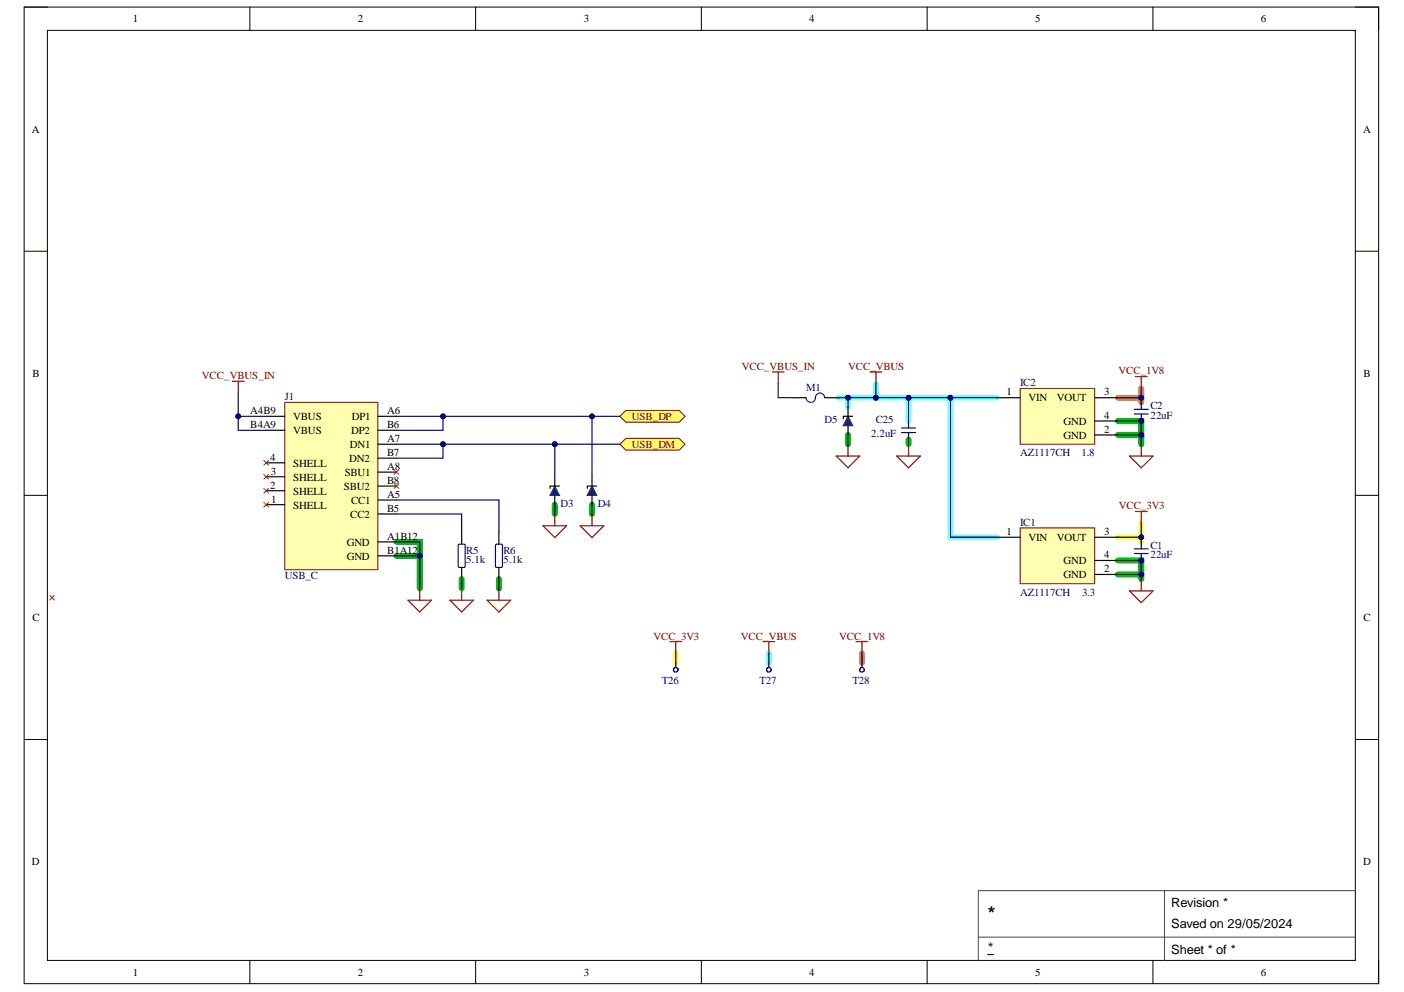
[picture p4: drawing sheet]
<svg xmlns="http://www.w3.org/2000/svg" width="297mm" height="210mm" viewBox="0 0 297 210" stroke-linecap="round" stroke-linejoin="round" font-family="sans-serif">
<defs><g id="words">
<text font-size="4.1" x="209" y="194.6">*</text>
<text font-size="3.1" fill="#000080" x="209" y="201.7">*</text>
<g font-size="2.7">
<text x="247.8" y="191.9">Revision *</text>
<text x="247.8" y="196.4">Saved on 29/05/2024</text>
<text x="247.8" y="201.8">Sheet * of *</text>
</g>
<g font-size="2.3">
<text x="28.1" y="4.7">1</text>
<text x="75.7" y="4.7">2</text>
<text x="123.5" y="4.7">3</text>
<text x="171.2" y="4.7">4</text>
<text x="219" y="4.7">5</text>
<text x="266.7" y="4.7">6</text>
<text x="6.8" y="28.1">A</text>
<text x="288.4" y="28.1">A</text>
<text x="6.9" y="79.8">B</text>
<text x="212.9" y="83.7">1</text>
<text x="233.6" y="83.7">3</text>
<text x="288.5" y="79.8">B</text>
<text x="53" y="87.7">A4B9</text>
<text x="62" y="88.9">VBUS</text>
<text x="74.4" y="88.9">DP1</text>
<text x="81.9" y="87.7">A6</text>
<text x="217.6" y="85">VIN</text>
<text x="223.6" y="85">VOUT</text>
<text x="225" y="89.9">GND</text>
<text x="233.6" y="88.6">4</text>
<text x="53" y="90.6">B4A9</text>
<text x="62" y="91.8">VBUS</text>
<text x="74" y="94.8">DN1</text>
<text x="74.3" y="91.8">DP2</text>
<text x="81.9" y="93.6">A7</text>
<text x="81.9" y="90.6">B6</text>
<text x="225" y="92.8">GND</text>
<text x="233.6" y="91.5">2</text>
<text x="57.2" y="97.5">4</text>
<text x="57.3" y="100.4">3</text>
<text x="62" y="101.7">SHELL</text>
<text x="62" y="98.7">SHELL</text>
<text x="72.9" y="100.7">SBU1</text>
<text x="73.9" y="97.7">DN2</text>
<text x="81.9" y="96.5">B7</text>
<text x="81.9" y="99.4">A8</text>
<text x="57.2" y="103.4">2</text>
<text x="57.4" y="106.3">1</text>
<text x="62" y="107.6">SHELL</text>
<text x="62" y="104.6">SHELL</text>
<text x="72.8" y="103.6">SBU2</text>
<text x="74.3" y="106.6">CC1</text>
<text x="81.9" y="102.4">B8</text>
<text x="81.9" y="105.3">A5</text>
<text x="74.1" y="109.5">CC2</text>
<text x="81.9" y="108.3">B5</text>
<text x="212.9" y="113.2">1</text>
<text x="233.6" y="113.2">3</text>
<text x="73.3" y="115.5">GND</text>
<text x="73.3" y="118.4">GND</text>
<text x="81.9" y="114.2">A1B12</text>
<text x="81.9" y="117.2">B1A12</text>
<text x="217.6" y="114.5">VIN</text>
<text x="223.6" y="114.5">VOUT</text>
<text x="225" y="119.4">GND</text>
<text x="233.6" y="118.2">4</text>
<text x="225" y="122.3">GND</text>
<text x="233.6" y="121.1">2</text>
<text x="6.9" y="131.4">C</text>
<text x="288.5" y="131.4">C</text>
<text x="6.8" y="183.1">D</text>
<text x="288.4" y="183.1">D</text>
<text x="28.1" y="206.5">1</text>
<text x="75.7" y="206.5">2</text>
<text x="123.5" y="206.5">3</text>
<text x="171.2" y="206.5">4</text>
<text x="219" y="206.5">5</text>
<text x="266.7" y="206.5">6</text>
</g>
<g font-size="2.3" fill="#800000">
<text x="42.7" y="80.2">VCC_VBUS_IN</text>
<text x="156.9" y="78.3">VCC_VBUS_IN</text>
<text x="179.4" y="78.3">VCC_VBUS</text>
<text x="236.6" y="79.2">VCC_1V8</text>
<text x="133.7" y="88.9">USB_DP</text>
<text x="133.7" y="94.8">USB_DM</text>
<text x="236.7" y="107.8">VCC_3V3</text>
<text x="138.2" y="135.3">VCC_3V3</text>
<text x="156.8" y="135.3">VCC_VBUS</text>
<text x="177.6" y="135.3">VCC_1V8</text>
</g>
<g font-size="2.3" fill="#000080">
<text x="170.5" y="82.8">M1</text>
<text x="215.8" y="81.7">IC2</text>
<text x="60.2" y="84.7">J1</text>
<text x="174.4" y="89.6">D5</text>
<text x="185.3" y="89.6">C25</text>
<text x="243.4" y="86.6">C2</text>
<text x="243.4" y="88.6">22uF</text>
<text x="184.3" y="92.6">2.2uF</text>
<text x="215.8" y="96.5">AZ1117CH</text>
<text x="228.8" y="96.5">1.8</text>
<text x="118.6" y="107.2">D3</text>
<text x="126.5" y="107.2">D4</text>
<text x="215.8" y="111.2">IC1</text>
<text x="98.6" y="117.2">R5</text>
<text x="98.6" y="119.1">5.1k</text>
<text x="106.5" y="117.2">R6</text>
<text x="106.5" y="119.1">5.1k</text>
<text x="243.4" y="116.1">C1</text>
<text x="243.4" y="118.2">22uF</text>
<text x="60.2" y="122.6">USB_C</text>
<text x="215.8" y="126">AZ1117CH</text>
<text x="228.9" y="126">3.3</text>
<text x="140" y="144.7">T26</text>
<text x="160.7" y="144.7">T27</text>
<text x="180.4" y="144.7">T28</text>
</g>
</g></defs>
<path d="M5.1 1.5h286.6v206.6h-286.6z" fill="none" stroke="#000" stroke-width=".21"/>
<path d="M10 6.4h276.7v196.8h-276.7z" fill-rule="evenodd" fill="#fff"/>
<g fill="none" stroke="#000" stroke-width=".21">
<path d="M5.1 1.5h4.9M10 6.4h276.7v196.8h-276.7zM52.9 1.5v4.9M100.6 1.5v4.9M148.4 1.5v4.9M196.2 1.5v4.9M243.9 1.5v4.9M286.7 1.5h5v4.9M5.1 53.2h4.9M286.7 53.2h5M5.1 104.8h4.9M286.7 104.8h5"/>
<path d="M5.1 156.5h4.9M286.7 156.5h5M52.9 203.2v4.9M100.6 203.2v4.9M148.4 203.2v4.9M196.2 203.2v4.9M243.9 203.2v4.9M291.7 203.2v4.9"/>
</g>
<g fill="none" stroke="#00be00" stroke-width="1.2">
<path d="M179.4 92v2M192.2 93v1M236.5 89.1h5v2.9h-5M241.5 92v2M83.9 114.7h4.9v2.9h-4.9M88.8 117.6v6.9M117.4 106.8v2M125.2 106.8v2M236.5 118.6h5v3M97.7 122.5v2M105.6 122.5v2M236.5 121.6h5"/>
<path d="M241.5 121.6v.9"/>
</g>
<path d="M177.4 84.2h33.5M179.4 84.2v1.9M185.3 81.2v3M192.2 84.2v4.9M201.1 84.2v29.5h9.8M162.7 138.3v1.9" fill="none" stroke="#6effff" stroke-width="1.2"/>
<path d="M241.5 110.7v3h-5M241.5 113.7v1M143 138.3v1.9" fill="none" stroke="#ff0" stroke-width="1.2"/>
<path d="M241.5 82.2v2h-5M241.5 84.2v.9M182.4 138.3v1.9" fill="none" stroke="#fd8300" stroke-width="1.2"/>
<path d="M207 198.3h79.7M246.4 188.5v14.7M286.7 188.5h-79.7v14.7" fill="none" stroke="#434343" stroke-width=".21"/>
<path d="M209 202h1.2" fill="none" stroke="#000080" stroke-width=".25"/>
<path d="M215.8 111.7h15.8v11.8h-15.8z" fill-rule="evenodd" fill="#ffffb0"/>
<path d="M215.8 111.7h15.8v11.8h-15.8z" fill="none" stroke="#800000" stroke-width=".21"/>
<path d="M210.9 113.7h4.9M231.6 113.7h4.9M231.6 118.6h4.9M231.6 121.6h4.9" fill="none" stroke="#000" stroke-width=".25"/>
<path d="M215.8 82.2h15.8v11.8h-15.8z" fill-rule="evenodd" fill="#ffffb0"/>
<path d="M215.8 82.2h15.8v11.8h-15.8z" fill="none" stroke="#800000" stroke-width=".21"/>
<path d="M210.9 84.2h4.9M231.6 84.2h4.9M231.6 92h4.9M231.6 89.1h4.9" fill="none" stroke="#000" stroke-width=".25"/>
<path d="M240.2 79.7h2.5M241.5 79.7v2.5M49.2 80.7h2.5M50.4 80.7v2.5M238.9 96.5h5l-2.4 2.5zM241.5 94v2.5M240.2 108.2h2.5M241.5 108.2v2.5M86.3 127h5l-2.5 2.5zM88.8 124.5v2.5M238.9 125h5l-2.4 2.5zM241.5 122.5v2.5" fill="none" stroke="#800000" stroke-width=".25"/>
<path d="M10.5 126l1 1M11.5 126l-1 1" fill="none" stroke="#f00" stroke-width=".21"/>
<circle cx="241.4" cy="118.6" r=".5" fill="#000080"/>
<circle cx="241.4" cy="118.6" r=".5" fill="none" stroke="#000080" stroke-width=".21"/>
<path d="M241.5 117.1v1.5" fill="none" stroke="#000" stroke-width=".25"/>
<circle cx="241.4" cy="118.6" r=".5" fill="#000080"/>
<circle cx="241.4" cy="118.6" r=".5" fill="none" stroke="#000080" stroke-width=".21"/>
<path d="M241.5 114.7v1.4" fill="none" stroke="#000" stroke-width=".25"/>
<path d="M240 117.1h2.9M240 116.1h2.9" fill="none" stroke="#0c0087" stroke-width=".25"/>
<circle cx="241.4" cy="89.1" r=".5" fill="#000080"/>
<circle cx="241.4" cy="89.1" r=".5" fill="none" stroke="#000080" stroke-width=".21"/>
<path d="M241.5 87.6v1.5" fill="none" stroke="#000" stroke-width=".25"/>
<circle cx="241.4" cy="89.1" r=".5" fill="#000080"/>
<circle cx="241.4" cy="89.1" r=".5" fill="none" stroke="#000080" stroke-width=".21"/>
<path d="M241.5 85.1v1.5" fill="none" stroke="#000" stroke-width=".25"/>
<path d="M240 87.6h2.9M240 86.6h2.9" fill="none" stroke="#0c0087" stroke-width=".25"/>
<path d="M131.2 88.1l1.2-1.3h11.3l1.2 1.3-1.2 1.2h-11.3z" fill-rule="evenodd" fill="#ffff80"/>
<path d="M131.2 88.1l1.2-1.3h11.3l1.2 1.3-1.2 1.2h-11.3z" fill="none" stroke="#800000" stroke-width=".21"/>
<path d="M131.2 94l1.2-1.3h11.3l1.2 1.3-1.2 1.2h-11.3z" fill-rule="evenodd" fill="#ffff80"/>
<path d="M131.2 94l1.2-1.3h11.3l1.2 1.3-1.2 1.2h-11.3z" fill="none" stroke="#800000" stroke-width=".21"/>
<path d="M167.6 84.2h2.9M174.5 84.2h2.9M192.2 89.1v1.5M192.2 91.5v1.5M97.7 112.7v2.4M105.6 112.7v2.4M97.7 120.1v2.4M105.6 120.1v2.4" fill="none" stroke="#000" stroke-width=".25"/>
<path d="M190.7 91.5h3M190.7 90.6h3M97 115.2l1.2-.1 .2 .3v4.4l-.2 .3h-1l-.3-.3zM104.9 115.2l1.2-.1 .2 .3v4.4l-.2 .3h-1l-.3-.3z" fill="none" stroke="#0c0087" stroke-width=".25"/>
<path d="M163.4 78.7h2.5M164.6 78.7v2.5M184.1 78.7h2.5M185.3 78.7v2.5M189.7 96.5h5l-2.5 2.5zM192.2 94v2.5M95.2 127h5l-2.5 2.5zM97.7 124.5v2.5M103.1 127h5l-2.5 2.5zM105.6 124.5v2.5" fill="none" stroke="#800000" stroke-width=".25"/>
<path d="M170.5 84.2a.99 .99 0 0 0 1 .9 .99 .99 0 0 0 1-.9 .98 .98 0 0 1 1-1 .98 .98 0 0 1 1 1" fill="none" stroke="#00f" stroke-width=".25"/>
<path d="M117.4 102.9l1 1.9h-2z" fill="#073763"/>
<path d="M117.4 102.9l1 1.9h-2z" fill="none" stroke="#073763" stroke-width=".25"/>
<path d="M117.4 100.9v2M117.4 104.8v2M118.4 102.9h-2v.4" fill="none" stroke="#000" stroke-width=".25"/>
<path d="M125.2 102.9l1 1.9h-1.9z" fill="#073763"/>
<path d="M125.2 102.9l1 1.9h-1.9z" fill="none" stroke="#073763" stroke-width=".25"/>
<path d="M125.2 100.9v2M125.2 104.8v2M126.2 102.9h-1.9v.4" fill="none" stroke="#000" stroke-width=".25"/>
<path d="M114.9 111.3h5l-2.5 2.5zM117.4 108.8v2.5M122.7 111.3h5l-2.5 2.5zM125.2 108.8v2.5" fill="none" stroke="#800000" stroke-width=".25"/>
<path d="M179.4 88.1l1 2h-2z" fill="#073763"/>
<path d="M179.4 88.1l1 2h-2z" fill="none" stroke="#073763" stroke-width=".25"/>
<path d="M179.4 86.1v2M179.4 90.1v1.9M180.4 88.1h-2v.5" fill="none" stroke="#000" stroke-width=".25"/>
<path d="M176.9 96.5h5l-2.5 2.5zM179.4 94v2.5" fill="none" stroke="#800000" stroke-width=".25"/>
<path d="M60.2 85.1h19.7v35.5h-19.7z" fill-rule="evenodd" fill="#ffffb0"/>
<path d="M60.2 85.1h19.7v35.5h-19.7z" fill="none" stroke="#800000" stroke-width=".21"/>
<g fill="none" stroke="#000" stroke-width=".25">
<path d="M56.3 88.1h3.9M56.3 91h3.9M56.3 97.9h3.9M79.9 88.1h4M79.9 96.9h4M79.9 94h4M79.9 91h4M79.9 99.9h4M56.3 106.8h3.9M56.3 103.8h3.9M56.3 100.9h3.9M79.9 114.7h4"/>
<path d="M79.9 102.9h4M79.9 105.8h4M79.9 108.8h4M79.9 117.6h4M143 140.2v1M162.7 140.2v1M182.4 140.2v1"/>
</g>
<path d="M55.8 97.4l1 1M56.8 97.4l-1 1M83.4 99.4l1 1M84.4 99.4l-1 1M55.8 100.4l1 1M55.8 103.3l1 1M55.8 106.3l1 1M56.8 100.4l-1 1M56.8 103.3l-1 1M56.8 106.3l-1 1M83.4 102.3l1 1.1M84.4 102.3l-1 1.1" fill="none" stroke="#f00" stroke-width=".21"/>
<g fill="none" stroke="#00f" stroke-width=".25">
<circle cx="143" cy="141.7" r=".49"/>
<circle cx="162.7" cy="141.7" r=".49"/>
<circle cx="182.4" cy="141.7" r=".49"/>
</g>
<path d="M141.7 135.8h2.5M143 135.8v2.5M161.4 135.8h2.5M162.7 135.8v2.5" fill="none" stroke="#800000" stroke-width=".25"/>
<path d="M241.5 92v2" fill="none" stroke="#000080" stroke-width=".25"/>
<circle cx="241.4" cy="92" r=".5" fill="#000080"/>
<circle cx="241.4" cy="92" r=".5" fill="none" stroke="#000080" stroke-width=".21"/>
<path d="M181.1 135.8h2.5M182.4 135.8v2.5" fill="none" stroke="#800000" stroke-width=".25"/>
<path d="M50.4 88.1v2.9h5.9" fill="none" stroke="#000080" stroke-width=".25"/>
<circle cx="50.4" cy="88.1" r=".5" fill="#000080"/>
<circle cx="50.4" cy="88.1" r=".5" fill="none" stroke="#000080" stroke-width=".21"/>
<path d="M50.4 83.2v4.9h5.9" fill="none" stroke="#000080" stroke-width=".25"/>
<circle cx="50.4" cy="88.1" r=".5" fill="#000080"/>
<circle cx="50.4" cy="88.1" r=".5" fill="none" stroke="#000080" stroke-width=".21"/>
<path d="M83.9 114.7h4.9v2.9h-4.9" fill="none" stroke="#000080" stroke-width=".25"/>
<circle cx="88.8" cy="117.6" r=".5" fill="#000080"/>
<circle cx="88.8" cy="117.6" r=".5" fill="none" stroke="#000080" stroke-width=".21"/>
<path d="M83.9 94h9.8v2.9h-9.8M83.9 108.8h13.8v3.9M83.9 105.8h21.7v6.9" fill="none" stroke="#000080" stroke-width=".25"/>
<circle cx="93.7" cy="94" r=".5" fill="#000080"/>
<circle cx="93.7" cy="94" r=".5" fill="none" stroke="#000080" stroke-width=".21"/>
<path d="M93.7 88.1v2.9h-9.8" fill="none" stroke="#000080" stroke-width=".25"/>
<circle cx="93.7" cy="88.1" r=".5" fill="#000080"/>
<circle cx="93.7" cy="88.1" r=".5" fill="none" stroke="#000080" stroke-width=".21"/>
<path d="M83.9 88.1h47.3" fill="none" stroke="#000080" stroke-width=".25"/>
<circle cx="93.7" cy="88.1" r=".5" fill="#000080"/>
<circle cx="93.7" cy="88.1" r=".5" fill="none" stroke="#000080" stroke-width=".21"/>
<circle cx="125.2" cy="88.1" r=".5" fill="#000080"/>
<circle cx="125.2" cy="88.1" r=".5" fill="none" stroke="#000080" stroke-width=".21"/>
<path d="M93.7 94h37.5" fill="none" stroke="#000080" stroke-width=".25"/>
<circle cx="93.7" cy="94" r=".5" fill="#000080"/>
<circle cx="93.7" cy="94" r=".5" fill="none" stroke="#000080" stroke-width=".21"/>
<circle cx="117.4" cy="94" r=".5" fill="#000080"/>
<circle cx="117.4" cy="94" r=".5" fill="none" stroke="#000080" stroke-width=".21"/>
<path d="M164.6 81.2v3h3M177.4 84.2h33.5" fill="none" stroke="#000080" stroke-width=".25"/>
<circle cx="179.4" cy="84.2" r=".5" fill="#000080"/>
<circle cx="179.4" cy="84.2" r=".5" fill="none" stroke="#000080" stroke-width=".21"/>
<circle cx="185.3" cy="84.2" r=".5" fill="#000080"/>
<circle cx="185.3" cy="84.2" r=".5" fill="none" stroke="#000080" stroke-width=".21"/>
<circle cx="192.2" cy="84.2" r=".5" fill="#000080"/>
<circle cx="192.2" cy="84.2" r=".5" fill="none" stroke="#000080" stroke-width=".21"/>
<circle cx="201.1" cy="84.2" r=".5" fill="#000080"/>
<circle cx="201.1" cy="84.2" r=".5" fill="none" stroke="#000080" stroke-width=".21"/>
<path d="M201.1 84.2v29.5h9.8" fill="none" stroke="#000080" stroke-width=".25"/>
<circle cx="201.1" cy="84.2" r=".5" fill="#000080"/>
<circle cx="201.1" cy="84.2" r=".5" fill="none" stroke="#000080" stroke-width=".21"/>
<path d="M236.5 121.6h5" fill="none" stroke="#000080" stroke-width=".25"/>
<circle cx="241.4" cy="121.5" r=".5" fill="#000080"/>
<circle cx="241.4" cy="121.5" r=".5" fill="none" stroke="#000080" stroke-width=".21"/>
<path d="M236.5 118.6h5v3" fill="none" stroke="#000080" stroke-width=".25"/>
<circle cx="241.4" cy="118.6" r=".5" fill="#000080"/>
<circle cx="241.4" cy="118.6" r=".5" fill="none" stroke="#000080" stroke-width=".21"/>
<circle cx="241.4" cy="121.5" r=".5" fill="#000080"/>
<circle cx="241.4" cy="121.5" r=".5" fill="none" stroke="#000080" stroke-width=".21"/>
<path d="M241.5 110.7v3h-5" fill="none" stroke="#000080" stroke-width=".25"/>
<circle cx="241.4" cy="113.7" r=".5" fill="#000080"/>
<circle cx="241.4" cy="113.7" r=".5" fill="none" stroke="#000080" stroke-width=".21"/>
<path d="M236.5 89.1h5v2.9h-5" fill="none" stroke="#000080" stroke-width=".25"/>
<circle cx="241.4" cy="89.1" r=".5" fill="#000080"/>
<circle cx="241.4" cy="89.1" r=".5" fill="none" stroke="#000080" stroke-width=".21"/>
<circle cx="241.4" cy="92" r=".5" fill="#000080"/>
<circle cx="241.4" cy="92" r=".5" fill="none" stroke="#000080" stroke-width=".21"/>
<path d="M241.5 82.2v2h-5" fill="none" stroke="#000080" stroke-width=".25"/>
<circle cx="241.4" cy="84.2" r=".5" fill="#000080"/>
<circle cx="241.4" cy="84.2" r=".5" fill="none" stroke="#000080" stroke-width=".21"/>
<path d="M88.8 117.6v6.9" fill="none" stroke="#000080" stroke-width=".25"/>
<circle cx="88.8" cy="117.6" r=".5" fill="#000080"/>
<circle cx="88.8" cy="117.6" r=".5" fill="none" stroke="#000080" stroke-width=".21"/>
<path d="M117.4 94v6.9M117.4 106.8v2M97.7 122.5v2M105.6 122.5v2" fill="none" stroke="#000080" stroke-width=".25"/>
<circle cx="117.4" cy="94" r=".5" fill="#000080"/>
<circle cx="117.4" cy="94" r=".5" fill="none" stroke="#000080" stroke-width=".21"/>
<path d="M125.2 88.1v12.8M125.2 106.8v2" fill="none" stroke="#000080" stroke-width=".25"/>
<circle cx="125.2" cy="88.1" r=".5" fill="#000080"/>
<circle cx="125.2" cy="88.1" r=".5" fill="none" stroke="#000080" stroke-width=".21"/>
<path d="M179.4 84.2v1.9M179.4 92v2M143 138.3v1.9" fill="none" stroke="#000080" stroke-width=".25"/>
<circle cx="179.4" cy="84.2" r=".5" fill="#000080"/>
<circle cx="179.4" cy="84.2" r=".5" fill="none" stroke="#000080" stroke-width=".21"/>
<path d="M185.3 81.2v3" fill="none" stroke="#000080" stroke-width=".25"/>
<circle cx="185.3" cy="84.2" r=".5" fill="#000080"/>
<circle cx="185.3" cy="84.2" r=".5" fill="none" stroke="#000080" stroke-width=".21"/>
<path d="M192.2 84.2v4.9M192.2 93v1" fill="none" stroke="#000080" stroke-width=".25"/>
<circle cx="192.2" cy="84.2" r=".5" fill="#000080"/>
<circle cx="192.2" cy="84.2" r=".5" fill="none" stroke="#000080" stroke-width=".21"/>
<path d="M241.5 121.6v.9" fill="none" stroke="#000080" stroke-width=".25"/>
<circle cx="241.4" cy="121.5" r=".5" fill="#000080"/>
<circle cx="241.4" cy="121.5" r=".5" fill="none" stroke="#000080" stroke-width=".21"/>
<path d="M241.5 113.7v1" fill="none" stroke="#000080" stroke-width=".25"/>
<circle cx="241.4" cy="113.7" r=".5" fill="#000080"/>
<circle cx="241.4" cy="113.7" r=".5" fill="none" stroke="#000080" stroke-width=".21"/>
<path d="M241.5 84.2v.9" fill="none" stroke="#000080" stroke-width=".25"/>
<circle cx="241.4" cy="84.2" r=".5" fill="#000080"/>
<circle cx="241.4" cy="84.2" r=".5" fill="none" stroke="#000080" stroke-width=".21"/>
<path d="M162.7 138.3v1.9M182.4 138.3v1.9" fill="none" stroke="#000080" stroke-width=".25"/>
<use href="#words"/>
</svg>
